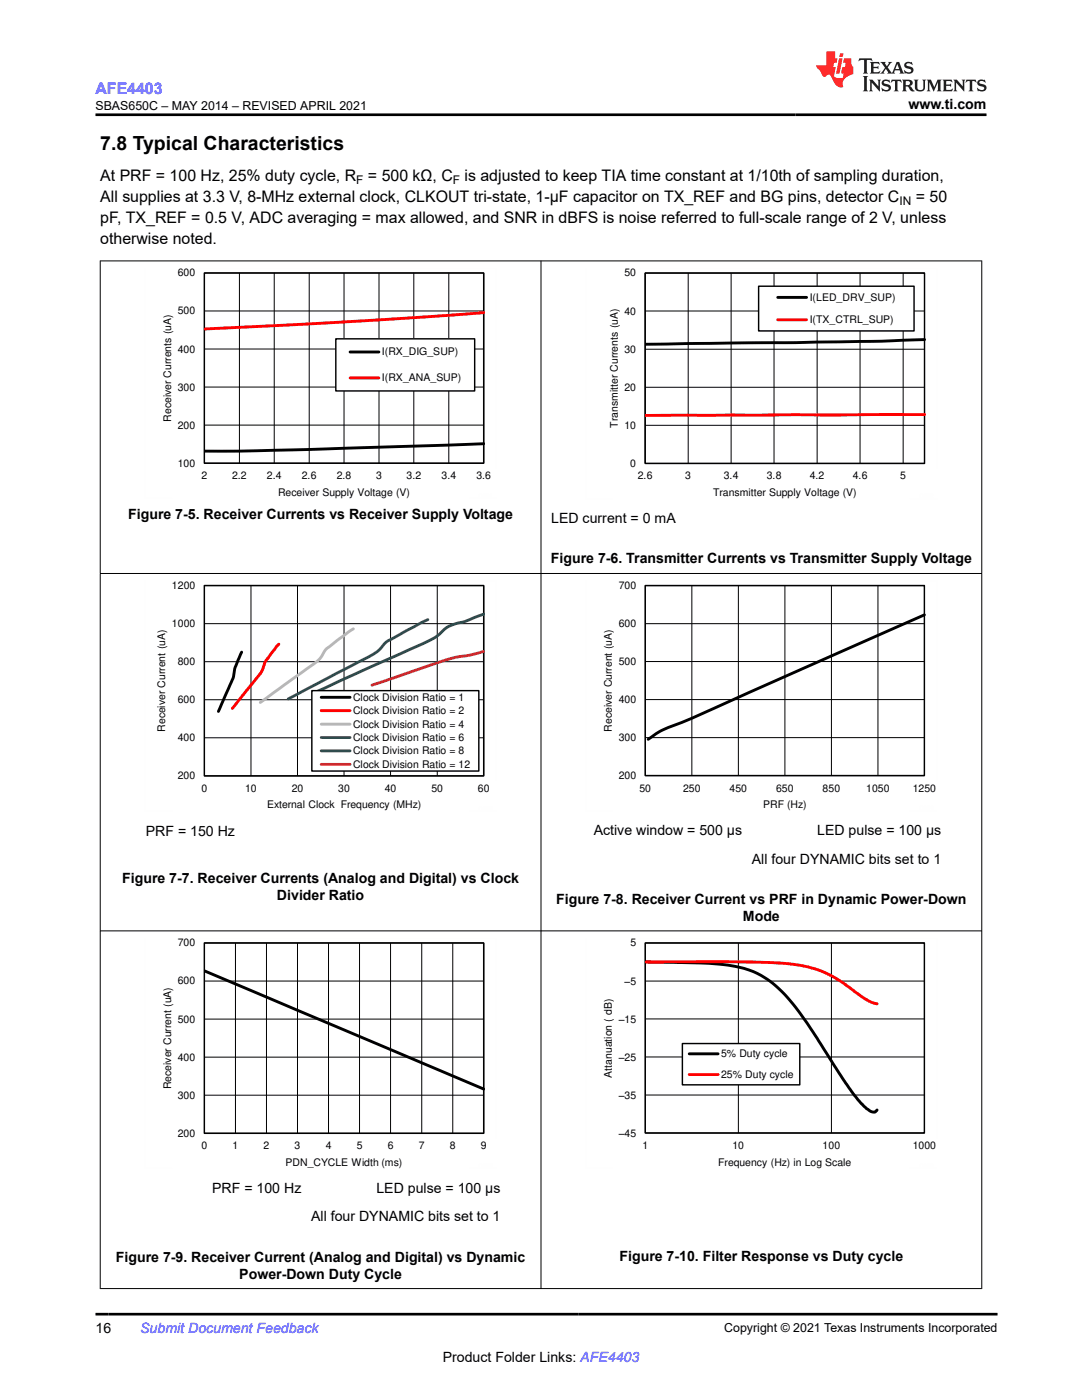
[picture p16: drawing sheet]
<svg xmlns="http://www.w3.org/2000/svg" width="216mm" height="279mm" viewBox="0 0 216 279" stroke-linecap="round" stroke-linejoin="round" font-family="sans-serif">
<defs><g id="words">
<text font-size="3.9" x="20" y="29.9">7.8 Typical Characteristics</text>
<text font-size="3.2" fill="#00f" x="19" y="18.7">AFE4403</text>
<g font-size="3.2">
<text x="20" y="36.1">At PRF = 100 Hz, 25% duty cycle, R</text>
<text x="20" y="40.3">All supplies at 3.3 V, 8-MHz external clock, CLKOUT tri-state, 1-µF capacitor on TX_REF and BG pins, detector C</text>
<text x="73.4" y="36.1">= 500 kΩ, C</text>
<text x="92.7" y="36.1">is adjusted to keep TIA time constant at 1/10th of sampling duration,</text>
<text x="182.7" y="40.3">= 50</text>
<text x="20" y="44.5">pF, TX_REF = 0.5 V, ADC averaging = max allowed, and SNR in dBFS is noise referred to full-scale range of 2 V, unless</text>
<text x="20" y="48.8">otherwise noted.</text>
</g>
<g font-size="2.8">
<text x="181.3" y="21.8">www.ti.com</text>
<text x="25.6" y="103.6">Figure 7-5. Receiver Currents vs Receiver Supply Voltage</text>
<text x="110" y="104.4">LED current = 0 mA</text>
<text x="109.9" y="112.5">Figure 7-6. Transmitter Currents vs Transmitter Supply Voltage</text>
<text x="29.1" y="166.8">PRF = 150 Hz</text>
<text x="118.5" y="166.7">Active window = 500 µs</text>
<text x="163.1" y="166.7">LED pulse = 100 µs</text>
<text x="150" y="172.3">All four DYNAMIC bits set to 1</text>
<text x="24.4" y="176.2">Figure 7-7. Receiver Currents (Analog and Digital) vs Clock</text>
<text x="55.3" y="179.6">Divider Ratio</text>
<text x="111" y="180.4">Figure 7-8. Receiver Current vs PRF in Dynamic Power-Down</text>
<text x="148.2" y="183.8">Mode</text>
<text x="42.3" y="238.1">PRF = 100 Hz</text>
<text x="75.1" y="238.1">LED pulse = 100 µs</text>
<text x="62.1" y="243.7">All four DYNAMIC bits set to 1</text>
<text x="23.1" y="251.8">Figure 7-9. Receiver Current (Analog and Digital) vs Dynamic</text>
<text x="123.6" y="251.7">Figure 7-10. Filter Response vs Duty cycle</text>
<text x="47.7" y="255.2">Power-Down Duty Cycle</text>
<text x="19" y="266.1">16</text>
<text x="88.3" y="271.7">Product Folder Links: AFE4403</text>
</g>
<text font-size="2.8" fill="#00f" x="28" y="266.1">Submit Document Feedback</text>
<g font-size="2.5">
<text x="19" y="21.9">SBAS650C – MAY 2014 – REVISED APRIL 2021</text>
<text x="144.5" y="265.8">Copyright © 2021 Texas Instruments Incorporated</text>
</g>
<g font-size="2.4">
<text x="71.1" y="36.7">F</text>
<text x="90.4" y="36.7">F</text>
<text x="179.5" y="40.9">IN</text>
</g>
<g font-size="2.1">
<text x="35.5" y="55.2">600</text>
<text x="124.6" y="55.2">50</text>
<text x="35.5" y="62.8">500</text>
<text x="124.6" y="62.8">40</text>
<text x="161.6" y="60">I(LED_DRV_SUP)</text>
<text x="161.6" y="64.5">I(TX_CTRL_SUP)</text>
<text x="35.5" y="70.4">400</text>
<text x="76.2" y="70.9">I(RX_DIG_SUP)</text>
<text x="124.6" y="70.4">30</text>
<text x="35.5" y="77.9">300</text>
<text x="76.2" y="76.1">I(RX_ANA_SUP)</text>
<text x="124.6" y="78">20</text>
<text x="34.2" y="84.2" transform="rotate(-90 34.2 84.2)">Receiver Currents (uA)</text>
<text x="35.5" y="85.5">200</text>
<text x="123.3" y="85.4" transform="rotate(-90 123.3 85.4)">Transmitter Currents (uA)</text>
<text x="124.6" y="85.6">10</text>
<text x="35.5" y="93.1">100</text>
<text x="40.2" y="95.6">2</text>
<text x="46.3" y="95.6">2.2</text>
<text x="53.3" y="95.6">2.4</text>
<text x="60.2" y="95.6">2.6</text>
<text x="67.2" y="95.6">2.8</text>
<text x="75" y="95.6">3</text>
<text x="81.1" y="95.6">3.2</text>
<text x="88.1" y="95.6">3.4</text>
<text x="95.1" y="95.6">3.6</text>
<text x="125.8" y="93.2">0</text>
<text x="127.3" y="95.7">2.6</text>
<text x="136.7" y="95.7">3</text>
<text x="144.4" y="95.7">3.4</text>
<text x="153" y="95.7">3.8</text>
<text x="161.6" y="95.7">4.2</text>
<text x="170.2" y="95.7">4.6</text>
<text x="179.6" y="95.7">5</text>
<text x="55.5" y="99">Receiver Supply Voltage (V)</text>
<text x="142.3" y="99">Transmitter Supply Voltage (V)</text>
<text x="34.3" y="117.5">1200</text>
<text x="123.5" y="117.5">700</text>
<text x="34.3" y="125.1">1000</text>
<text x="123.5" y="125.1">600</text>
<text x="35.5" y="132.7">800</text>
<text x="123.5" y="132.7">500</text>
<text x="35.5" y="140.3">600</text>
<text x="70.5" y="139.9">Clock Division Ratio = 1</text>
<text x="70.5" y="142.5">Clock Division Ratio = 2</text>
<text x="123.5" y="140.3">400</text>
<text x="33" y="146.1" transform="rotate(-90 33 146.1)">Receiver Current (uA)</text>
<text x="35.5" y="147.9">400</text>
<text x="70.5" y="145.2">Clock Division Ratio = 4</text>
<text x="70.5" y="147.9">Clock Division Ratio = 6</text>
<text x="122.1" y="146" transform="rotate(-90 122.1 146)">Receiver Current (uA)</text>
<text x="123.5" y="147.9">300</text>
<text x="35.5" y="155.5">200</text>
<text x="70.5" y="150.6">Clock Division Ratio = 8</text>
<text x="70.5" y="153.2">Clock Division Ratio = 12</text>
<text x="123.5" y="155.5">200</text>
<text x="40.2" y="158">0</text>
<text x="48.9" y="158">10</text>
<text x="53.3" y="161.4">External Clock Frequency (MHz)</text>
<text x="58.2" y="158">20</text>
<text x="67.5" y="158">30</text>
<text x="76.8" y="158">40</text>
<text x="86.1" y="158">50</text>
<text x="95.4" y="158">60</text>
<text x="127.6" y="158">50</text>
<text x="136.3" y="158">250</text>
<text x="145.6" y="158">450</text>
<text x="152.3" y="161.3">PRF (Hz)</text>
<text x="154.9" y="158">650</text>
<text x="164.2" y="158">850</text>
<text x="172.8" y="158">1050</text>
<text x="182.1" y="158">1250</text>
<text x="35.5" y="188.9">700</text>
<text x="125.8" y="188.9">5</text>
<text x="35.5" y="196.5">600</text>
<text x="124.6" y="196.5">±5</text>
<text x="35.5" y="204.1">500</text>
<text x="123.5" y="204.1">±15</text>
<text x="35.5" y="211.7">400</text>
<text x="122.1" y="215.1" transform="rotate(-90 122.1 215.1)">Attanuation ( dB)</text>
<text x="123.5" y="211.7">±25</text>
<text x="143.9" y="211">5% Duty cycle</text>
<text x="143.9" y="215.1">25% Duty cycle</text>
<text x="34.2" y="217.4" transform="rotate(-90 34.2 217.4)">Receiver Current (uA)</text>
<text x="35.5" y="219.3">300</text>
<text x="123.5" y="219.3">±35</text>
<text x="35.5" y="226.9">200</text>
<text x="123.5" y="226.9">±45</text>
<text x="40.2" y="229.4">0</text>
<text x="46.4" y="229.4">1</text>
<text x="52.6" y="229.4">2</text>
<text x="57" y="232.7">PDN_CYCLE Width (ms)</text>
<text x="58.8" y="229.4">3</text>
<text x="65" y="229.4">4</text>
<text x="71.2" y="229.4">5</text>
<text x="77.4" y="229.4">6</text>
<text x="83.6" y="229.4">7</text>
<text x="89.8" y="229.4">8</text>
<text x="96" y="229.4">9</text>
<text x="128.2" y="229.3">1</text>
<text x="143.3" y="232.6">Frequency (Hz) in Log Scale</text>
<text x="146.2" y="229.3">10</text>
<text x="164.2" y="229.3">100</text>
<text x="182.1" y="229.3">1000</text>
</g>
</g></defs>
<path d="M40.8 54.5h55.7v37.9h-55.7zM47.8 54.5v37.9M54.7 54.5v37.9M61.7 54.5v37.9M68.6 54.5v37.9M75.6 54.5v37.9M82.6 54.5v37.9M89.6 54.5v37.9M40.8 77.2h55.7M40.8 69.7h55.7M40.8 62.1h55.7M40.8 84.8h55.7" fill="none" stroke="#000" stroke-width=".2"/>
<path d="M40.8 54.5h55.7v37.9h-55.7z" fill="none" stroke="#000" stroke-width=".29"/>
<path d="M96.5 88.6l-35.7 1.1-13 .3h-7" fill="none" stroke="#000" stroke-width=".58"/>
<path d="M96.5 62.4l-24.4 1.6-31.3 1.7" fill="none" stroke="#f00" stroke-width=".58"/>
<path d="M67 67.6h27.7v10.4h-27.7z" fill-rule="evenodd" fill="#fff"/>
<path d="M128.7 54.5h55.8v38h-55.8zM67 67.6h27.7v10.4h-27.7z" fill="none" stroke="#000" stroke-width=".29"/>
<path d="M69.9 70.2h5.7M184.5 67.8l-9.2 .3-46.6 .6" fill="none" stroke="#000" stroke-width=".58"/>
<path d="M69.9 75.4h5.7M184.5 82.7l-55.8 .2" fill="none" stroke="#f00" stroke-width=".58"/>
<path d="M28.9 53.6v45.9M39.7 53.6h59.3M99 53.6v39.9M28.9 99.5h5.4M93.6 99.5h5.4" fill="none" stroke="#fefefe" stroke-width=".2" stroke-dasharray=".3 .1" stroke-linecap="butt"/>
<path d="M137.3 54.5v38M145.9 54.5v38M154.4 54.5v38M163 54.5v38M171.6 54.5v38M180.2 54.5v38M184.5 54.5h-55.8v38h55.8M128.7 77.3h55.8M128.7 69.7h55.8M128.7 62.1h55.8M128.7 84.9h55.8" fill="none" stroke="#000" stroke-width=".2"/>
<path d="M151.4 57.1h31v8.9h-31z" fill-rule="evenodd" fill="#fff"/>
<path d="M151.4 57.1h31v8.9h-31zM40.8 116.9h55.7v38h-55.7z" fill="none" stroke="#000" stroke-width=".29"/>
<path d="M155.2 59.4h5.7M48.2 130.1l-.4 1.1a14.6 14.6 0 0 0-1.4 4.3l-2.8 6.5" fill="none" stroke="#000" stroke-width=".58"/>
<path d="M155.2 63.8h5.7M55.7 128.6l-1.1 1.3a10.6 10.6 0 0 0-2.4 4.1l-5.8 7.4" fill="none" stroke="#f00" stroke-width=".58"/>
<path d="M116.8 53.6v46M127.6 53.6h59.4M187 53.6v39.9M116.8 99.5h5.5M181.6 99.5h5.4" fill="none" stroke="#fefefe" stroke-width=".2" stroke-dasharray=".3 .1" stroke-linecap="butt"/>
<path d="M40.8 116.9h55.7v37.9h-55.7zM50.1 116.9v37.9M59.4 116.9v37.9M68.6 116.9v37.9M77.9 116.9v37.9M87.2 116.9v37.9M40.8 139.6h55.7M40.8 132.1h55.7M40.8 124.5h55.7M40.8 147.2h55.7" fill="none" stroke="#000" stroke-width=".2"/>
<path d="M70.5 125.5l-3.2 2.3a9.2 9.2 0 0 0-3.5 3.7l-.9 .8-11 7.9" fill="none" stroke="#b8b8b8" stroke-width=".58"/>
<path d="M85.4 123.7l-6.3 3.3a7.1 7.1 0 0 0-3.5 2.7l-1.7 1.2-16.4 8.6" fill="none" stroke="#295c75" stroke-width=".58"/>
<path d="M96.5 122.6l-.4 .1a29.2 29.2 0 0 1-5.9 2 8 8 0 0 0-3 2.2l-2.6 1.4-21.5 9.8" fill="none" stroke="#286b48" stroke-width=".58"/>
<path d="M96.5 130l-2.3 .6a51 51 0 0 0-11.6 3.3l-8.4 2.8" fill="none" stroke="#9d3939" stroke-width=".58"/>
<path d="M62.2 137.8h33.3v16.1h-33.3z" fill-rule="evenodd" fill="#fff"/>
<path d="M128.7 116.9h55.8v37.9h-55.8zM62.2 137.8h33.3v16.1h-33.3zM40.8 188.2h55.7v38h-55.7zM128.7 188.2h55.8v37.9h-55.8z" fill="none" stroke="#000" stroke-width=".29"/>
<path d="M64.1 139.2h5.8M184.5 122.7l-36.4 16.1a218.8 218.8 0 0 1-15.9 6.9l-2.9 1.8M40.8 193.8l55.7 23.5M128.8 192h2.1a105.8 105.8 0 0 1 15.1 .7 18.9 18.9 0 0 1 12.5 8l2.7 3.7 7.5 11.7 2.5 3.4 1.7 1.7 .8 .6 .8 .2 .5-.5" fill="none" stroke="#000" stroke-width=".58"/>
<path d="M64.1 141.8h5.8M128.8 192h21.9l6 .3 3.4 .4 2.9 .8 2.9 1.2 2.4 1.5 4.3 3.1 1.3 .7 1.1 .4" fill="none" stroke="#f00" stroke-width=".58"/>
<path d="M64.1 144.5h5.8" fill="none" stroke="#b8b8b8" stroke-width=".58"/>
<path d="M64.1 147.2h5.8" fill="none" stroke="#295c75" stroke-width=".58"/>
<path d="M64.1 149.9h5.8" fill="none" stroke="#286b48" stroke-width=".58"/>
<path d="M64.1 152.5h5.8" fill="none" stroke="#9d3939" stroke-width=".58"/>
<g fill="none" stroke="#fefefe" stroke-width=".2" stroke-dasharray=".3 .1" stroke-linecap="butt">
<path d="M28.9 115.9v46M39.7 115.9h59.3M99 115.9v40M116.9 115.9v46M127.6 115.9h59.4M187 115.9v39.9M28.9 161.9h5.4M93.6 161.9h5.4M116.9 161.8h5.4M181.5 161.8h5.5M28.9 187.3v45.9M39.7 187.3h59.3"/>
<path d="M99 187.3v39.9M28.9 233.2h5.4M93.6 233.2h5.4"/>
</g>
<g fill="none" stroke="#000" stroke-width=".2">
<path d="M128.8 116.9h55.7v37.9h-55.7zM138.1 116.9v37.9M147.3 116.9v37.9M156.6 116.9v37.9M165.9 116.9v37.9M175.2 116.9v37.9M128.8 139.6h55.7M128.8 132h55.7M128.8 124.5h55.7M128.8 147.2h55.7M40.8 188.2h55.7v38h-55.7zM40.8 195.8h55.7"/>
<path d="M47 188.2v38M53.2 188.2v38M59.4 188.2v38M65.6 188.2v38M71.7 188.2v38M77.9 188.2v38M84.2 188.2v38M90.3 188.2v38M128.8 188.2h55.7v37.9h-55.7zM128.8 195.8h55.7M147.3 188.2v37.9M165.9 188.2v37.9"/>
<path d="M40.8 218.6h55.7M40.8 211h55.7M40.8 203.4h55.7M128.8 218.5h55.7M128.8 210.9h55.7M128.8 203.4h55.7"/>
</g>
<path d="M136.2 208.3h23.4v8.2h-23.4z" fill-rule="evenodd" fill="#fff"/>
<path d="M136.2 208.3h23.4v8.2h-23.4z" fill="none" stroke="#000" stroke-width=".29"/>
<path d="M137.5 210.3h5.8" fill="none" stroke="#000" stroke-width=".58"/>
<path d="M137.5 214.5h5.8" fill="none" stroke="#f00" stroke-width=".58"/>
<path d="M116.9 187.3v45.9M127.6 187.3h59.4M187 187.3v39.8M116.9 233.1h5.4M181.5 233.1h5.5" fill="none" stroke="#fefefe" stroke-width=".2" stroke-dasharray=".3 .1" stroke-linecap="butt"/>
<path d="M19.9 52.1h176.1M20 52v205.2M107.9 52v205.2M195.9 52v205.2M19.9 114.5h176.1M19.9 185.8h176.1M19.9 257.2h176.1" fill="none" stroke="#000" stroke-width=".2"/>
<path d="M171.5 11.6l-.2 .6 .5-.2h.6v.1v2.2l-.2 .4h1l-.2-.4v-2.2v-.1h.5l.6 .2-.2-.6zM173.6 12.4l.2 .3v1.6l-.2 .4h1.9l.1-.6a1.08 1.08 0 0 1-1.3 .2v-.7h.6l.4 .2v-.7l-.4 .2h-.6v-.5l.2-.2a1 1 0 0 1 1 .3l-.1-.5zM175.7 12.4l.9 1.1-1 1.2h.9l-.2-.2 .5-.8 .4 .8-.2 .2h1.6l-.2-.2 .2-.5h.9l.1 .5-.1 .2h.9l-.2-.4-.8-1.9h-.5l-.9 2.1-.9-1.1 .9-1h-.8l.2 .2-.4 .6-.4-.6 .2-.2zM179 12.8l.4 1h-.7zM180.7 12.5a.65 .65 0 0 0-.2 .7 .65 .65 0 0 0 .6 .5l.6 .1 .1 .3a.79 .79 0 0 1-.7 .4 .79 .79 0 0 1-.7-.5l.1 .7 .2-.1a.93 .93 0 0 0 1.1 0 .93 .93 0 0 0 .4-.9 1.46 1.46 0 0 0-1.2-.6l-.1-.3a1.09 1.09 0 0 1 1.2 .2l-.2-.6-.1 .1-.5-.2zM172.2 15.2l.2 .4v2.2l-.2 .4h1l-.2-.4v-2.2l.2-.4zM173.4 15.9l.2 .4v1.5l-.2 .4h.8l-.3-.4 .1-1.3 1.6 1.8v-2l.2-.4h-.7l.1 .2 .1 1.1-1.2-1.3zM176.2 16a.65 .65 0 0 0-.2 .8 .65 .65 0 0 0 .6 .4l.6 .2 .1 .2a.79 .79 0 0 1-.7 .4 .79 .79 0 0 1-.7-.5l.1 .7 .2-.1a.93 .93 0 0 0 1.1 .1 .93 .93 0 0 0 .4-1 1.46 1.46 0 0 0-1.2-.5l-.1-.4a1.09 1.09 0 0 1 1.2 .2l-.1-.6-.2 .1-.5-.1zM177.9 15.9l-.1 .6a.63 .63 0 0 1 .8-.3v1.6l-.3 .4h1l-.2-.4v-1.6a.66 .66 0 0 1 .8 .3l-.1-.6zM180 15.9l.2 .4v1.5l-.2 .4h1l-.2-.2-.1-.7h.5l.1 .2a.79 .79 0 0 0 1.2 .6l-1-.9a.61 .61 0 0 0 .6-.6 .61 .61 0 0 0-.5-.7zM180.8 16.2h.1a.47 .47 0 0 1 .5 .1 .47 .47 0 0 1 .1 .5l-.1 .1-.7 .1zM182.3 15.9l.2 .2a2.27 2.27 0 0 0 .4 2 1.04 1.04 0 0 0 1.7-.7v-1.3l.2-.2h-.8l.2 .4v1.1a.6 .6 0 0 1-.6 .6 .6 .6 0 0 1-.6-.6v-1.1l.3-.4zM184.9 15.9l.2 .4v1.5l-.2 .4h.8l-.3-.4v-1.4l.9 1.9 .9-1.9v1.4l-.3 .4h1l-.2-.4v-1.5l.2-.4h-.8l-.7 1.5-.6-1.5zM188.1 15.9l.2 .4v1.5l-.2 .4h1.9l.1-.6a1.09 1.09 0 0 1-1.3 .2v-.7h.6l.4 .2v-.6l-.4 .2h-.6v-.6l.2-.1a1.01 1.01 0 0 1 1 .3l-.1-.6zM190.2 15.9l.3 .4v1.5l-.3 .4h.8l-.2-.4v-1.3l1.6 1.8v-2l.2-.4h-.7l.2 .2v1.1l-1.2-1.3zM192.8 15.9l-.1 .6a.63 .63 0 0 1 .8-.3v1.6l-.3 .4h1l-.2-.4v-1.6a.66 .66 0 0 1 .8 .3l-.1-.6zM195.2 16a.65 .65 0 0 0-.2 .8 .65 .65 0 0 0 .6 .4l.6 .2 .2 .2a.79 .79 0 0 1-.7 .4 .79 .79 0 0 1-.7-.5l.1 .7 .2-.1a.93 .93 0 0 0 1 .1 .93 .93 0 0 0 .5-1 1.46 1.46 0 0 0-1.3-.5v-.4a1.09 1.09 0 0 1 1.2 .2l-.2-.6-.2 .1-.5-.1z" fill="#231f20"/>
<path d="M164.9 10.3v2.7h-2l.1 .4 .8 1a.95 .95 0 0 0 1 .9 .59 .59 0 0 1 .5-.4 .59 .59 0 0 1 .5 .3l.4 .8a1.59 1.59 0 0 0 2.1 1.4 1.61 1.61 0 0 1 1-2.3l1-.3-.1-1.5a1.59 1.59 0 0 1-.3-1.7h-1.5l-.2 .9h.6l-.2 .9h-.5l-.2 .9v.3l.4 .1-.1 .9h-.7a.73 .73 0 0 1-1-.7l.3-1.5h-.5l.1-.9h.5l.2-.9h-.5v-1.3zM167.4 11.6l-.6 3.1h.7l.6-3.1zM167.6 10.7l-.1 .6h.7l.1-.6z" fill="#ed1c24"/>
<path d="M19 22.9h177.8M19 262.3h180" fill="none" stroke="#000" stroke-width=".53"/>
<use href="#words"/>
</svg>
